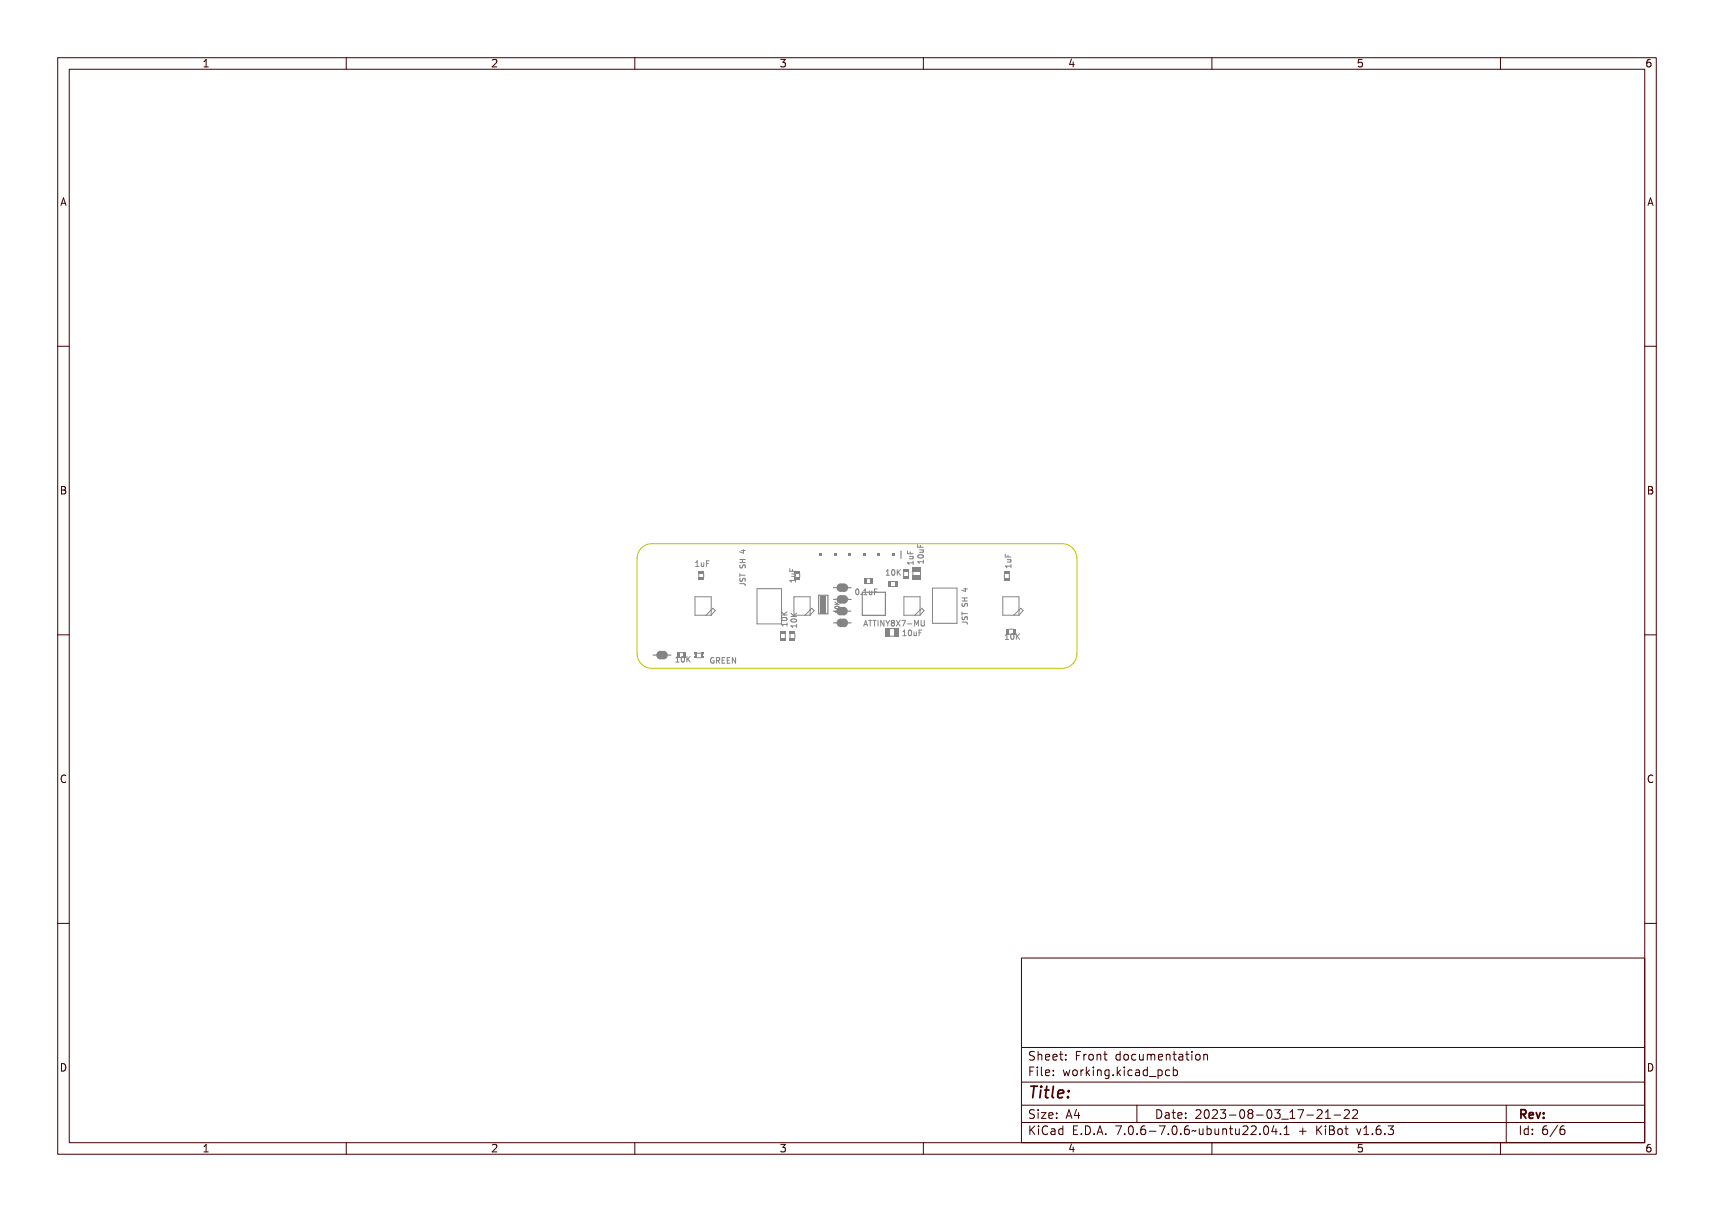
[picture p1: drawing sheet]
<svg xmlns="http://www.w3.org/2000/svg" width="297mm" height="210mm" viewBox="0 0 297 210" stroke-linecap="round" stroke-linejoin="round" font-family="sans-serif">
<defs><g id="words">
<text font-size="2.7" fill="#480000" x="178" y="190.3">Title:</text>
<g font-size="2" fill="#480000">
<text x="178" y="183.7">Sheet: Front documentation</text>
<text x="178" y="186.5">File: working.kicad_pcb</text>
<text x="178" y="193.9">Size: A4</text>
<text x="178" y="196.6">KiCad E.D.A. 7.0.6-7.0.6~ubuntu22.04.1 + KiBot v1.6.3</text>
<text x="200" y="193.9">Date: 2023-08-03_17-21-22</text>
<text x="263" y="196.6">Id: 6/6</text>
<text x="263" y="193.9">Rev:</text>
</g>
<g font-size="1.7" fill="#480000">
<text x="35" y="11.7">1</text>
<text x="85" y="11.7">2</text>
<text x="135" y="11.7">3</text>
<text x="185" y="11.7">4</text>
<text x="235" y="11.7">5</text>
<text x="285" y="11.7">6</text>
<text x="10.5" y="35.7">A</text>
<text x="285.5" y="35.7">A</text>
<text x="10.5" y="85.6">B</text>
<text x="285.5" y="85.6">B</text>
<text x="10.5" y="135.7">C</text>
<text x="285.5" y="135.7">C</text>
<text x="10.5" y="185.6">D</text>
<text x="285.5" y="185.6">D</text>
<text x="35" y="199.7">1</text>
<text x="85" y="199.7">2</text>
<text x="135" y="199.7">3</text>
<text x="185" y="199.7">4</text>
<text x="235" y="199.7">5</text>
<text x="285" y="199.7">6</text>
</g>
<g font-size="1.3" fill="#848484">
<text x="120.7" y="98.2">1uF</text>
<text x="137.9" y="101.1" transform="rotate(-90 137.9 101.1)">1uF</text>
<text x="153.9" y="99.7">10K</text>
<text x="158.3" y="98" transform="rotate(-90 158.3 98)">1uF</text>
<text x="160" y="97.8" transform="rotate(-90 160 97.8)">10uF</text>
<text x="175.2" y="98.6" transform="rotate(-90 175.2 98.6)">1uF</text>
<text x="148.1" y="103.1">0.1uF</text>
<text x="136.4" y="108.7" transform="rotate(-90 136.4 108.7)">10K</text>
<text x="138.1" y="108.9" transform="rotate(-90 138.1 108.9)">10K</text>
<text x="149.6" y="108.5">ATTINY8X7-MU</text>
<text x="156.2" y="110.2">10uF</text>
<text x="174.5" y="110.8">10K</text>
<text x="117.4" y="114.8">10K</text>
<text x="122.9" y="115">GREEN</text>
</g>
</g></defs>
<g fill="none" stroke="#848484" stroke-width=".17">
<path d="M120.8 97.3l.4-.1v.9h.2v.1h-.5v-.1h.2v-.7h-.3zM121.6 97.5h.1v.5l.1 .1 .2-.1v-.5h.1v.7l-.1-.1a.23 .23 0 0 1-.3 .1 .23 .23 0 0 1-.1-.3zM122.4 97.2h.6v.1h-.5v.3h.4v.1h-.4v.5h-.1zM128.2 99.4v.5M128.2 99.7h.9M128.2 97.5h.9M128.2 96.9h.9M128.2 97.9l.1 .5h.3l.1-.4 .3-.1 .1 .2v.3M128.3 99.5h.1v.2h.9v.2h-.9v.2h-.1zM128.3 97.3h1v.1h-.5v.3h.5v.1h-1v-.1h.4v-.3h-.4zM128.3 95.9h.6l.1-.2 .3 .3h-.3v.4h-.1l-.6-.4zM128.4 98.1h.1a.21 .21 0 0 0 0 .3 .21 .21 0 0 0 .2 0 .21 .21 0 0 0 .1-.3 .28 .28 0 0 1 .4 .1 .28 .28 0 0 1-.1 .4v-.1a.22 .22 0 0 0 .1-.3 .22 .22 0 0 0-.3 0 .22 .22 0 0 0-.1 .3 .29 .29 0 0 1-.4 0 .29 .29 0 0 1 0-.4z"/>
<path d="M128.5 96h.4v.3zM128.5 95.4h.6M128.6 96.9v.6M128.8 95.3v.5l-.6-.2M136.9 98.8h.1v.4h.3v-.4h.1v.4h.5v.1h-1zM137.2 99.6h.7l-.1 .1a.23 .23 0 0 1 .1 .3 .23 .23 0 0 1-.3 .2h-.4v-.2h.5l.1-.1-.1-.2h-.5zM153.6 99.7h.5M153.7 98.9l-.1 .1M154 98.8h.4v.8h.2v.1h-.5v-.1h.2v-.7h-.3zM154.8 98.9l.1-.1a.46 .46 0 0 1 .5 .4 .46 .46 0 0 1-.5 .5l-.1-.2zM155 98.9a.39 .39 0 0 1 .3 .3 .39 .39 0 0 1-.3 .4l-.1-.4zM155.6 98.8h.1v.4l.4-.4h.1l-.3 .4 .3 .5h-.1l-.3-.5-.1 .5h-.1z"/>
<path d="M157.3 97.5h.9v-.2h.1v.5h-.1v-.2h-.8l.1 .3h-.1zM157.3 95.7h.1v.5h.3v-.4h.1v.4h.5v.1h-1zM157.5 96.6h.8l-.1 .1a.23 .23 0 0 1 .1 .3 .23 .23 0 0 1-.3 .1h-.5v-.1h.6l.1-.1-.1-.2h-.6zM159.1 97.3h.8v-.2h.1v.6h-.1v-.2h-.7l.1 .2h-.2zM159.1 94.8h.1v.4h.3v-.4h.1v.4h.4v.1h-.9zM159.2 96.4l.4-.1a.38 .38 0 0 1 .5 .4 .55 .55 0 0 1-.5 .3 .55 .55 0 0 1-.5-.3zM159.2 96.6a.43 .43 0 0 1 .7 .1 .43 .43 0 0 1-.7-.1zM159.3 95.6h.7l-.1 .1a.23 .23 0 0 1 .1 .3 .23 .23 0 0 1-.2 .1h-.5v-.1h.6l.1-.1-.2-.2h-.5zM174 99.5v.7M174.3 98.1h.8v-.2h.1v.5h-.1v-.2h-.7v.2h-.1zM174.3 96.3h.1v.4h.3v-.3h.1v.3h.4v.2h-.9zM174.5 97.1h.7l-.1 .2a.23 .23 0 0 1 .1 .2 .23 .23 0 0 1-.3 .2h-.4v-.1h.5l.1-.2-.1-.1h-.5z"/>
<path d="M174.9 99.5v.7M117.1 114.7h.6M117.2 114h-.1M117.6 113.9l.3-.1v.9h.2v.1h-.5v-.1h.2v-.8l-.2 .1zM118.4 113.9l.1-.1a.46 .46 0 0 1 .4 .5 .46 .46 0 0 1-.4 .4l-.2-.2zM118.5 113.9a.39 .39 0 0 1 .3 .4 .39 .39 0 0 1-.3 .4l-.1-.4zM119.1 113.8h.1v.4l.4-.4h.2l-.4 .4 .4 .6h-.2l-.3-.5-.1 .5h-.1zM123.1 114.1l.3-.1 .2 .1v.1l-.1-.1a.36 .36 0 0 0-.4 .4 .36 .36 0 0 0 .4 .3v-.2l-.1-.1h.2v.4a.43 .43 0 0 1-.6-.1 .43 .43 0 0 1 0-.5zM123.8 114h.3a.26 .26 0 0 1 .3 .2 .26 .26 0 0 1-.2 .3l.3 .5h-.2l-.3-.4h-.1v.4h-.1zM123.9 114.1h.2a.17 .17 0 0 1 .1 .2 .17 .17 0 0 1-.1 .1h-.2zM124.6 114h.6v.1h-.5v.3h.5v.1h-.5v.3h.5v.2h-.6zM125.4 114h.6v.1h-.5v.3h.4v.1h-.4v.3h.5v.2h-.6z"/>
<path d="M126.1 114h.2l.3 .8v-.8h.2v1h-.2l-.3-.8v.8h-.2zM126.9 113.9l.6 1v-1M128.2 101.1l.8 .1 .1 .3M128.2 100.2v.4l.2 .1 .2-.1 .2-.4h.2l.1 .5M128.3 101.1h.7a.26 .26 0 0 1 .3 .2 .26 .26 0 0 1-.2 .3 .21 .21 0 0 0 .1-.2 .21 .21 0 0 0-.2-.2h-.6v.2h-.1zM128.4 100.3l.1 .1a.21 .21 0 0 0 0 .3 .21 .21 0 0 0 .2 0 .21 .21 0 0 0 .1-.3 .28 .28 0 0 1 .4 0 .28 .28 0 0 1-.1 .4 .22 .22 0 0 0 .1-.3 .22 .22 0 0 0-.3-.1 .22 .22 0 0 0-.1 .3 .29 .29 0 0 1-.4 0 .29 .29 0 0 1 0-.4zM135.5 108.2h.8v-.2h.1v.5h-.1v-.2h-.7v.2h-.1zM135.5 106.3l.4 .4 .5-.4v.2l-.5 .3 .5 .1v.1h-.9v-.1h.4l-.4-.4zM135.6 107.3l.3-.1a.38 .38 0 0 1 .5 .3 .55 .55 0 0 1-.5 .3 .55 .55 0 0 1-.5-.3zM135.6 107.4a.43 .43 0 0 1 .7 .2 .43 .43 0 0 1-.7-.2zM136.9 100.6h.9v-.2h.1v.5h-.1v-.2h-.8l.1 .2h-.1zM137.1 108.4h.9v-.2h.1v.6h-.1v-.2h-.8l.1 .2h-.1z"/>
<path d="M137.1 106.6l.4 .4 .6-.4v.1l-.5 .4 .5 .1v.1h-1v-.1h.4l-.4-.4zM137.2 107.5h.4a.38 .38 0 0 1 .5 .3 .55 .55 0 0 1-.5 .3 .55 .55 0 0 1-.5-.3zM137.2 107.7a.43 .43 0 0 1 .8 .1 .43 .43 0 0 1-.8-.1zM144.7 104.7h.7M144.7 104.3l.4 .4M144.7 105.1a.36 .36 0 0 1 .4-.1 .36 .36 0 0 1 .3 .4 .36 .36 0 0 1-.5 .1 .36 .36 0 0 1-.2-.4zM144.7 106h.6l.1-.2v.4l-.1-.1h-.5l-.1 .1zM144.7 104.6l.3 .3 .4-.3-.3 .3 .3 .1v.1h-.7v-.1h.3zM144.8 105.3l.4-.1 .2 .2a.35 .35 0 0 1-.3 .3 .35 .35 0 0 1-.4-.3zM144.8 105.4a.27 .27 0 0 1 .3-.1 .27 .27 0 0 1 .2 .3h-.4zM145.4 105.7v.5M145.4 105.9h-.7l.2 .3"/>
<path d="M145.4 104.3l-.4 .3M148.2 102.2l.1-.1a.46 .46 0 0 1 .5 .5 .46 .46 0 0 1-.5 .5l-.1-.3zM148.4 102.2a.39 .39 0 0 1 .2 .4 .39 .39 0 0 1-.2 .4l-.1-.4zM149.2 102.9h.1v.2h-.1zM149.8 102.2l.3-.1v.9h.2v.1h-.5v-.1h.2v-.8l-.2 .1zM149.9 107.6h.1l.3 .9h-.1l-.1-.2h-.3l-.1 .2h-.1zM149.9 107.7l.2 .5h-.3zM150.4 107.6h.7v.1h-.3v.8h-.1v-.8h-.3zM150.5 102.4h.2v.5l.1 .1 .2-.1v-.5h.1v.7l-.1-.1a.23 .23 0 0 1-.3 .1 .23 .23 0 0 1-.2-.3zM151.2 107.6h.7v.1h-.3v.8h-.1v-.8h-.3zM151.3 102.1h.6v.1h-.4v.3h.4v.1h-.4v.5h-.2zM152 107.6h.6v.1h-.2v.7h.2v.1h-.6v-.1h.2v-.7h-.2z"/>
<path d="M152.8 107.6h.2l.3 .7v-.7h.1v.9h-.2l-.3-.8v.8h-.1zM153.5 107.6h.1l.3 .4 .2-.4h.1l-.3 .5v.4h-.1v-.4zM154.5 107.6a.27 .27 0 0 1 .4 0 .27 .27 0 0 1-.1 .4 .27 .27 0 0 1 .1 .4 .27 .27 0 0 1-.5 0 .27 .27 0 0 1 .1-.4l-.1-.1zM155.1 107.6h.1l.3 .3 .2-.3h.1l-.3 .4 .3 .5h-.1l-.2-.4-.3 .4h-.1l.3-.5zM155.9 107.6h.6l-.3 .9h-.1l.3-.8h-.5zM156.4 109.3l.3-.1v.9h.2v.1h-.5v-.1h.2v-.7h-.2zM156.8 108.1h.4v.1h-.4zM157.2 109.3h.1a.46 .46 0 0 1 .4 .4 .46 .46 0 0 1-.4 .5l-.2-.3zM157.3 109.4a.39 .39 0 0 1 .3 .3 .39 .39 0 0 1-.3 .4l-.1-.4zM157.5 107.6h.1l.2 .4 .2-.4h.1v.9h-.1v-.8l-.1 .5h-.1l-.2-.5v.8h-.1zM157.9 109.5h.2v.5l.1 .1 .2-.1v-.5h.1v.7l-.1-.1a.23 .23 0 0 1-.3 .1 .23 .23 0 0 1-.2-.3zM158.3 107.6h.1v.6a.17 .17 0 0 0 .2 .2 .17 .17 0 0 0 .2-.2v-.6h.1v.6a.31 .31 0 0 1-.3 .3 .31 .31 0 0 1-.3-.3z"/>
<path d="M158.8 109.2h.5v.1h-.4v.3h.4v.1h-.4v.5h-.1zM159.6 107.5v.8l.2 .2 .4-.2v-.8M166.7 107.8h.8l.1 .3M166.7 106.1v.5M166.7 106.3h.9M166.7 104.1h.9M166.7 103.6h.9M166.7 104.5l.1 .5h.2l.2-.4 .3-.1 .1 .2v.4M166.7 106.9v.3l.2 .2 .2-.1 .2-.4h.2l.1 .5M166.8 107.8h.6a.26 .26 0 0 1 .4 .2 .26 .26 0 0 1-.2 .3 .21 .21 0 0 0 .1-.3 .21 .21 0 0 0-.3-.1h-.5v.2h-.1zM166.8 106.1h.1v.3h.8v.1h-.8v.3h-.1zM166.8 103.9h.9v.1h-.4v.4h.4v.1h-.9v-.1h.4v-.4h-.4z"/>
<path d="M166.8 102.5h.6l.1-.1 .2 .2h-.2v.4h-.1l-.6-.3zM166.9 107h.1a.2 .2 0 0 0 0 .4 .18 .18 0 0 0 .2-.2 .29 .29 0 0 1 .5-.2 .29 .29 0 0 1-.1 .5v-.1a.22 .22 0 0 0 .1-.3 .22 .22 0 0 0-.3 0 .22 .22 0 0 0-.1 .3 .29 .29 0 0 1-.4 0 .29 .29 0 0 1 0-.4zM166.9 104.7l.1 .1a.18 .18 0 0 0 0 .3 .18 .18 0 0 0 .2-.2 .29 .29 0 0 1 .5-.1 .29 .29 0 0 1-.1 .4 .22 .22 0 0 0 .1-.3 .22 .22 0 0 0-.3-.1 .22 .22 0 0 0-.1 .3 .29 .29 0 0 1-.4 0 .29 .29 0 0 1 0-.4zM167 102.6h.4v.3zM167 102h.6M167.1 103.6v.5M167.3 101.9v.6l-.7-.2M174.2 110.8h.6M174.3 110l-.1 .1M174.7 109.9h.3v.8h.2v.1h-.5v-.1h.2v-.7h-.2zM175.5 110l.1-.1a.46 .46 0 0 1 .4 .5 .46 .46 0 0 1-.4 .4l-.2-.2zM175.6 110a.39 .39 0 0 1 .3 .4 .39 .39 0 0 1-.3 .3l-.1-.3z"/>
<path d="M176.2 109.9h.1v.4l.4-.4h.2l-.4 .4 .4 .5h-.2l-.3-.5-.1 .5h-.1z"/>
<circle cx="155.1" cy="99.2" r=".09"/>
<circle cx="159.6" cy="96.6" r=".09"/>
<circle cx="118.6" cy="114.3" r=".09"/>
<circle cx="135.9" cy="107.5" r=".09"/>
<circle cx="137.6" cy="107.8" r=".09"/>
<circle cx="145.1" cy="105.5" r=".06"/>
<circle cx="148.5" cy="102.6" r=".09"/>
<circle cx="154.7" cy="107.8" r=".16"/>
<circle cx="154.7" cy="108.2" r=".19"/>
<circle cx="157.4" cy="109.7" r=".09"/>
<circle cx="175.7" cy="110.4" r=".09"/>
</g>
<g fill="#848484">
<path d="M174 100.2h.9v.5h-.9z" fill-rule="evenodd"/>
<path d="M174 99h.9v.5h-.9z" fill-rule="evenodd"/>
</g>
<path d="M144.4 103.9h.5M147 103.9h.5" fill="none" stroke="#848484" stroke-width=".2"/>
<path d="M145.7 103.7l-.1 .2 .1 .1M146.2 103.7l.1 .2-.1 .1" fill="none" stroke="#848484" stroke-width="1.3"/>
<path d="M121.1 99.4v.7M121.9 99.4v.7" fill="none" stroke="#848484" stroke-width=".17"/>
<g fill="#848484">
<path d="M121 100.1h1v.5h-1z" fill-rule="evenodd"/>
<path d="M121 98.9h1v.5h-1z" fill-rule="evenodd"/>
</g>
<path d="M150.1 101.1h.7M150.1 100.3h.7" fill="none" stroke="#848484" stroke-width=".17"/>
<g fill="#848484">
<path d="M150.8 100.2h.5v1h-.5z" fill-rule="evenodd"/>
<path d="M149.6 100.2h.5v1h-.5z" fill-rule="evenodd"/>
</g>
<path d="M154.2 110.2h.8" fill="none" stroke="#848484" stroke-width=".17"/>
<g fill="#848484">
<path d="M154.9 108.9h.8v1.4h-.8z" fill-rule="evenodd"/>
<path d="M153.5 108.9h.7v1.4h-.7z" fill-rule="evenodd"/>
</g>
<path d="M141.9 103.1h1.6v3.3h-1.6zM144.4 101.8h.5M147 101.8h.5" fill="none" stroke="#848484" stroke-width=".2"/>
<path d="M145.7 101.7l-.1 .1 .1 .2M146.2 101.7l.1 .1-.1 .2" fill="none" stroke="#848484" stroke-width="1.3"/>
<path d="M142.2 103.2h1v3.1h-1z" fill-rule="evenodd" fill="#848484"/>
<path d="M131.2 102h4.2v6.1h-4.2zM154.4 100.8h.7M154.4 101.6h.7M161.6 101.9h4.2v6.1h-4.2z" fill="none" stroke="#848484" stroke-width=".17"/>
<g fill="#848484">
<path d="M153.9 100.7h.5v1h-.5z" fill-rule="evenodd"/>
<path d="M155.1 100.7h.5v1h-.5z" fill-rule="evenodd"/>
</g>
<path d="M156.1 95.5v1.2" fill="none" stroke="#848484" stroke-width=".2"/>
<g fill="#848484">
<path d="M154.6 95.9h.5v.5h-.5z" fill-rule="evenodd"/>
<path d="M152.1 95.9h.5v.5h-.5z" fill-rule="evenodd"/>
<path d="M149.5 95.9h.5v.5h-.5z" fill-rule="evenodd"/>
<path d="M147 95.9h.5v.5h-.5z" fill-rule="evenodd"/>
<path d="M144.4 95.9h.5v.5h-.5z" fill-rule="evenodd"/>
<path d="M141.9 95.9h.5v.5h-.5z" fill-rule="evenodd"/>
</g>
<g fill="none" stroke="#848484" stroke-width=".17">
<path d="M120.3 113.3a.27 .27 0 0 1 .3 .3 .27 .27 0 0 1-.3 .3M120.8 113.2h.7M120.8 114h.7M121.9 113.3a.3 .3 0 0 0-.2 .3 .3 .3 0 0 0 .2 .3"/>
<circle cx="121.8" cy="113.2" r=".07"/>
</g>
<g fill="#848484">
<path d="M121.8 113.1h.2v.2h-.2z" fill-rule="evenodd"/>
<path d="M121.5 113.1l.4 .1z" fill-rule="evenodd"/>
<path d="M121.5 113.1h.2v.9h-.2z" fill-rule="evenodd"/>
<path d="M120.3 113.1h.5v.2h-.5z" fill-rule="evenodd"/>
<path d="M120.6 113.3h.2v.6h-.2z" fill-rule="evenodd"/>
<path d="M120.5 113.3l.1 .1z" fill-rule="evenodd"/>
<path d="M120.5 113.8l.1 .1z" fill-rule="evenodd"/>
<path d="M121.7 113.8h.3v.2h-.3z" fill-rule="evenodd"/>
<path d="M120.3 113.8h.5v.2h-.5z" fill-rule="evenodd"/>
</g>
<path d="M117.7 113.1h.7" fill="none" stroke="#848484" stroke-width=".17"/>
<g fill="#848484">
<path d="M117.2 113h.5v1h-.5z" fill-rule="evenodd"/>
<path d="M118.4 113h.5v1h-.5z" fill-rule="evenodd"/>
</g>
<path d="M135.2 109.9v.7M136.1 109.9v.7" fill="none" stroke="#848484" stroke-width=".17"/>
<g fill="#848484">
<path d="M135.2 110.5h.9v.5h-.9z" fill-rule="evenodd"/>
<path d="M135.2 109.4h.9v.5h-.9z" fill-rule="evenodd"/>
</g>
<path d="M138.6 99.4v.7" fill="none" stroke="#848484" stroke-width=".17"/>
<g fill="#848484">
<path d="M137.7 100.1h.9v.5h-.9z" fill-rule="evenodd"/>
<path d="M137.7 98.9h.9v.5h-.9z" fill-rule="evenodd"/>
</g>
<path d="M158.2 99v.8M159.5 99v.8" fill="none" stroke="#848484" stroke-width=".17"/>
<g fill="#848484">
<path d="M158.1 99.8h1.5v.7h-1.5z" fill-rule="evenodd"/>
<path d="M158.1 98.3h1.5v.8h-1.5z" fill-rule="evenodd"/>
</g>
<path d="M136.9 109.9v.7M137.7 109.9v.7" fill="none" stroke="#848484" stroke-width=".17"/>
<g fill="#848484">
<path d="M136.8 110.5h1v.5h-1z" fill-rule="evenodd"/>
<path d="M136.8 109.4h1v.5h-1z" fill-rule="evenodd"/>
</g>
<path d="M174.9 109h.7" fill="none" stroke="#848484" stroke-width=".17"/>
<g fill="#848484">
<path d="M175.6 109h.5v.9h-.5z" fill-rule="evenodd"/>
<path d="M174.4 109h.5v.9h-.5z" fill-rule="evenodd"/>
</g>
<path d="M157.4 99.1v.7" fill="none" stroke="#848484" stroke-width=".17"/>
<g fill="#848484">
<path d="M156.5 99.8h1v.5h-1z" fill-rule="evenodd"/>
<path d="M156.5 98.6h1v.5h-1z" fill-rule="evenodd"/>
</g>
<path d="M113.2 113.5h.5M115.7 113.5h.5M144.4 105.9h.5M144.4 107.9h.5M146.9 105.9h.5M147 107.9h.5M149.4 102.6h4v4h-4z" fill="none" stroke="#848484" stroke-width=".2"/>
<path d="M114.5 113.4l-.2 .1 .2 .1M115 113.4l.1 .1-.1 .1M145.6 105.8l-.1 .1 .1 .1M145.7 107.8l-.1 .1 .1 .2M146.2 105.8l.1 .1-.1 .1M146.2 107.8l.1 .1-.1 .2" fill="none" stroke="#848484" stroke-width="1.3"/>
<path d="M120.4 103.4h2.8v3.2h-2.8zM122.3 106.6l1.2-1.2 .4 .4-.7 .8M137.6 103.4h2.8v3.2h-2.8zM139.5 106.6l1.2-1.2 .4 .4-.7 .8M156.6 103.4h2.8v3.2h-2.8zM158.5 106.6l1.2-1.2 .4 .4-.7 .8M173.8 103.4h2.8v3.2h-2.8zM175.7 106.6l1.2-1.2 .4 .4-.7 .8" fill="none" stroke="#848484" stroke-width=".17"/>
<path d="M111.4 94.8l1-.5 .5-.1h71.2a2.54 2.54 0 0 1 2.5 2.5v16.6a2.54 2.54 0 0 1-2.5 2.5h-71.2a2.54 2.54 0 0 1-2.5-2.5v-16.6a2.54 2.54 0 0 1 1-1.9z" fill="none" stroke="#c2c200" stroke-width=".17"/>
<g fill="none" stroke="#480000" stroke-width=".17">
<path d="M10 10h277v190h-277zM12 12h273v186h-273zM60 10v2M110 10v2M160 10v2M210 10v2M260 10v2M10 60h2M285 60h2M10 110h2M285 110h2M10 160h2"/>
<path d="M285 160h2M177 166h108v32h-108zM60 198v2M110 198v2M160 198v2M177 181.5h108M177 187.5h108M177 191.5h108M177 194.5h108M178.1 195.2h.2v.6l.6-.6h.3l-.6 .6 .6 .8h-.2l-.5-.7-.2 .2v.5h-.2zM178.2 185h.9v.2h-.7v.4h.6v.2h-.6v.7h-.2zM178.3 182.4l.5-.1h.2v.2a.31 .31 0 0 0-.5-.1 .31 .31 0 0 0 0 .5 .5 .5 0 0 1 .6 .6 .5 .5 0 0 1-.8 .2l-.1-.2a.34 .34 0 0 0 .4 .1 .34 .34 0 0 0 .1-.5 .47 .47 0 0 1-.5-.2 .47 .47 0 0 1 .1-.5z"/>
<path d="M178.3 192.5l.5-.1h.2v.2a.31 .31 0 0 0-.5-.1 .31 .31 0 0 0 0 .5 .5 .5 0 0 1 .6 .6 .5 .5 0 0 1-.8 .2l-.1-.2a.34 .34 0 0 0 .4 .1 .34 .34 0 0 0 .1-.5 .47 .47 0 0 1-.5-.2 .47 .47 0 0 1 .1-.5zM179.4 182.2h.2v.6a.35 .35 0 0 1 .4-.1 .35 .35 0 0 1 .2 .4v.6h-.2v-.8h-.4v.8h-.2zM179.5 185.4h.4v.9h.4v.2h-.9v-.2h.3v-.8h-.2zM179.5 192.8h.4v.9h.4v.1h-.9v-.1h.3v-.8h-.2zM179.5 195.6h.4v.9h.4v.1h-.9v-.1h.3v-.8h-.2zM179.7 184.9h.2v.3h-.2zM179.7 192.3h.2v.3h-.2zM179.7 195.1h.2v.3h-.2zM180.6 184.9h.4v1.3l.4 .1v.2l-.5-.2v-1.2h-.3zM180.6 192.8h.8v.1l-.6 .8h.6v.1h-.8v-.1l.6-.8h-.6zM180.7 182.8a.49 .49 0 0 1 .6-.1 .49 .49 0 0 1 .2 .5h-.8a.42 .42 0 0 0 .3 .4 .42 .42 0 0 0 .4-.1v.2a.6 .6 0 0 1-.8-.1 .6 .6 0 0 1 .1-.8zM180.7 195.4l.5-.2h.3v.2a.43 .43 0 0 0-.6 0 .43 .43 0 0 0-.2 .5 .43 .43 0 0 0 .2 .5 .43 .43 0 0 0 .6 0v.2a.66 .66 0 0 1-.8-.1 .66 .66 0 0 1-.1-.8z"/>
<path d="M180.8 182.9l.4-.1 .1 .3h-.6zM181.8 195.6h.2a.45 .45 0 0 1 .5 0 .45 .45 0 0 1 .1 .4v.6h-.1v-.1a.38 .38 0 0 1-.5 .2 .38 .38 0 0 1-.2-.5 .38 .38 0 0 1 .4-.2h.3a.35 .35 0 0 0-.3-.4 .35 .35 0 0 0-.4 .2zM181.9 182.8a.49 .49 0 0 1 .6-.1 .49 .49 0 0 1 .2 .5h-.8a.42 .42 0 0 0 .3 .4 .42 .42 0 0 0 .5-.1v.2a.6 .6 0 0 1-.9-.1 .6 .6 0 0 1 .1-.8zM181.9 185.5a.49 .49 0 0 1 .6-.1 .49 .49 0 0 1 .2 .5h-.8a.42 .42 0 0 0 .3 .4 .42 .42 0 0 0 .5-.1v.2a.6 .6 0 0 1-.9-.1 .6 .6 0 0 1 .1-.8zM181.9 192.9a.49 .49 0 0 1 .6-.1 .49 .49 0 0 1 .2 .5h-.8a.42 .42 0 0 0 .3 .4 .42 .42 0 0 0 .5-.1v.2a.6 .6 0 0 1-.9-.1 .6 .6 0 0 1 .1-.8zM182 196.2l.5-.1a.31 .31 0 0 1-.2 .4 .31 .31 0 0 1-.4-.1zM182 182.9l.4-.1 .1 .3h-.6zM182 185.6l.4-.1 .1 .3h-.6zM182 193l.4-.1 .1 .3h-.6zM183 195.7l.4-.2 .2 .2v-.6h.2v1.5h-.2v-.1a.42 .42 0 0 1-.5 .1 .42 .42 0 0 1-.2-.5zM183.2 195.8l.1-.1a.4 .4 0 0 1 .3 .4 .4 .4 0 0 1-.3 .4l-.2-.2zM183.2 182.3h.2v.4h.4v.1h-.4l.1 .8h.3v.1h-.2a.3 .3 0 0 1-.4-.3v-.6h-.3v-.1h.3z"/>
<path d="M183.3 185.4h.2v.3h-.2zM183.3 186.2h.2v.3h-.2zM183.3 192.8h.2v.3h-.2zM183.3 193.6h.2v.2h-.2zM184.5 182.7h.2v.3h-.2zM184.5 183.5h.2v.2h-.2zM185.2 185.4h.2l.2 .8 .1-.5h.2l.2 .5 .1-.8h.2l-.2 1.1h-.2l-.2-.7-.2 .7h-.1zM185.4 195.2h.9v.2h-.7v.4h.6v.2h-.6v.5h.7v.1h-.9zM185.7 192.4h.2l.5 1.4h-.2l-.1-.3h-.5l-.1 .3h-.2zM185.8 192.6l.2 .7h-.4zM186.6 182.3h.9v.2h-.7v.4h.6v.2h-.6v.6h-.2zM186.7 185.5a.52 .52 0 0 1 .8 .4 .52 .52 0 0 1-.8 .4l-.1-.4z"/>
<path d="M186.8 185.6l.1-.1a.39 .39 0 0 1 .4 .4 .39 .39 0 0 1-.4 .4l-.1-.2zM186.9 196.4h.2v.2h-.2zM187.1 192.4h.2v.9h.2v.2h-.2v.3h-.2v-.3h-.6v-.2zM187.1 192.6v.7h-.4zM187.8 195.2a.76 .76 0 0 1 .9 .7 .76 .76 0 0 1-.9 .7zM188 195.4a.57 .57 0 0 1 .5 .5 .57 .57 0 0 1-.5 .6zM188 182.7h.2v.2a.3 .3 0 0 1 .3-.3 .3 .3 0 0 1 .3 .3 .37 .37 0 0 0-.5-.1 .37 .37 0 0 0-.1 .4v.5h-.2zM188 185.4h.2v.2a.3 .3 0 0 1 .3-.3 .3 .3 0 0 1 .3 .3 .37 .37 0 0 0-.5-.1 .37 .37 0 0 0-.1 .4v.6h-.2zM189.1 184.9h.1v.9l.5-.4h.2l-.4 .4 .5 .7h-.2l-.4-.6-.2 .1v.5h-.1zM189.1 182.8a.52 .52 0 0 1 .8 .4 .52 .52 0 0 1-.8 .4l-.1-.4zM189.2 182.9l.1-.1a.39 .39 0 0 1 .4 .4 .39 .39 0 0 1-.4 .4l-.1-.2zM189.3 196.4h.3v.2h-.3z"/>
<path d="M190.2 182.7h.2v.1a.35 .35 0 0 1 .4-.1 .35 .35 0 0 1 .3 .4v.6h-.2l-.1-.8h-.3l-.1 .8h-.2zM190.3 185.4h.4v.9h.4v.2h-.9v-.2h.4v-.8h-.3zM190.5 195.2h.3l.4 1.4h-.2l-.1-.3h-.5l-.1 .3h-.2zM190.6 184.9h.1v.3h-.1zM190.6 195.4l.2 .7h-.4zM191.4 185.4h.2v.1a.35 .35 0 0 1 .4-.1 .35 .35 0 0 1 .3 .4v.7h-.2l-.1-.9h-.3l-.1 .9h-.2zM191.7 182.3h.1v.4h.4v.1h-.4l.1 .8h.3v.1h-.2a.3 .3 0 0 1-.3-.3v-.6h-.3v-.1h.3zM191.7 196.4h.3v.2h-.3zM192.7 185.5l.3-.2 .3 .2v-.1h.2v1a.53 .53 0 0 1-.8 .4v-.2a.36 .36 0 0 0 .4 .1 .36 .36 0 0 0 .2-.4l-.1 .1a.53 .53 0 0 1-.7-.3 .53 .53 0 0 1 .2-.6zM192.8 185.6l.1-.1a.39 .39 0 0 1 .4 .4 .39 .39 0 0 1-.4 .4l-.1-.2zM193.8 195.2h.9l-.5 1.4h-.2l.5-1.2h-.7zM193.9 182.8l.3-.2 .3 .2v-.6h.2v1.5h-.2v-.1a.42 .42 0 0 1-.6 .1 .42 .42 0 0 1-.1-.5z"/>
<path d="M194.1 182.8a.4 .4 0 0 1 .4 .4 .4 .4 0 0 1-.4 .4l-.2-.4zM194.1 186.2h.3v.3h-.3zM195.1 184.9h.2v.9l.4-.4h.3l-.5 .4 .5 .7h-.2l-.4-.6-.1 .1v.5h-.2zM195.1 182.8a.52 .52 0 0 1 .8 .4 .52 .52 0 0 1-.8 .4l-.1-.4zM195.2 182.9l.1-.1a.39 .39 0 0 1 .4 .4 .39 .39 0 0 1-.4 .4l-.1-.2zM195.3 196.4h.3v.2h-.3zM196.3 185.4h.5v.9h.3v.2h-.9v-.2h.4v-.8h-.3zM196.3 195.4a.5 .5 0 0 1 .7-.1 .5 .5 0 0 1 .1 .6 .52 .52 0 0 1-.4 .8 .52 .52 0 0 1-.5-.8zM196.4 182.8a.39 .39 0 0 1 .4-.2 .39 .39 0 0 1 .3 .3 .4 .4 0 0 0-.6 0 .4 .4 0 0 0 0 .6 .4 .4 0 0 0 .6 0 .41 .41 0 0 1-.4 .3 .41 .41 0 0 1-.4-.3v-.5zM196.5 195.4a.57 .57 0 0 1 .4 .9l-.3 .2a.86 .86 0 0 1-.1-1.1zM196.6 184.9h.2v.3h-.2zM197 191.5v3"/>
<path d="M197.4 182.7h.2v.8l.2 .1 .3-.2v-.7h.2v1h-.2v-.1a.35 .35 0 0 1-.4 .2 .35 .35 0 0 1-.3-.5zM197.6 185.5a.39 .39 0 0 1 .4-.2 .39 .39 0 0 1 .3 .3 .4 .4 0 0 0-.6 0 .4 .4 0 0 0 0 .6 .4 .4 0 0 0 .6 0 .41 .41 0 0 1-.4 .3 .41 .41 0 0 1-.4-.3v-.5zM197.7 196.4h.3v.2h-.3zM198.6 182.7h.1l.2-.1a.22 .22 0 0 0 .2 .2 .22 .22 0 0 0 .2-.2l.2 .3 .1 .8h-.2v-.8l-.1-.1-.2 .1v.8h-.1v-.8l-.2-.1-.1 .1v.8h-.1zM198.7 185.4h.1a.45 .45 0 0 1 .5 0 .45 .45 0 0 1 .2 .4v.7h-.2v-.2a.38 .38 0 0 1-.5 .2 .38 .38 0 0 1-.2-.5 .38 .38 0 0 1 .5-.2h.2a.35 .35 0 0 0-.3-.4 .35 .35 0 0 0-.3 .2zM198.7 195.4l.5-.2h.2v.2a.43 .43 0 0 0-.5 0 .43 .43 0 0 0-.1 .5 .48 .48 0 0 1 .7 0 .48 .48 0 0 1-.1 .7 .48 .48 0 0 1-.7-.1l-.1-.6zM198.8 186l.5-.1a.31 .31 0 0 1-.1 .4 .31 .31 0 0 1-.4-.1zM198.9 195.9a.29 .29 0 0 1 .4 .1 .29 .29 0 0 1-.1 .4 .29 .29 0 0 1-.4-.1zM199.9 185.5l.3-.2 .3 .2v-.6h.2v1.6h-.2v-.2a.42 .42 0 0 1-.5 .1 .42 .42 0 0 1-.2-.5zM199.9 182.8a.49 .49 0 0 1 .6-.1 .49 .49 0 0 1 .2 .5h-.7a.42 .42 0 0 0 .2 .4 .42 .42 0 0 0 .5-.1v.2a.6 .6 0 0 1-.8-.1 .6 .6 0 0 1 0-.8zM200 196h.5v.2h-.5zM200 185.6l.1-.1a.39 .39 0 0 1 .4 .4 .39 .39 0 0 1-.4 .4l-.1-.2z"/>
<path d="M200.1 182.9l.3-.1 .2 .3h-.6zM200.1 192.4a.76 .76 0 0 1 1 .7 .76 .76 0 0 1-1 .7zM200.3 192.6a.57 .57 0 0 1 .6 .5 .57 .57 0 0 1-.6 .6zM200.9 186.8l1.2 .1zM201 195.2h.9l-.5 1.4h-.2l.5-1.2h-.7zM201.1 182.7h.1v.1a.35 .35 0 0 1 .5-.1 .35 .35 0 0 1 .2 .4v.6h-.2v-.8h-.4l-.1 .8h-.1zM201.4 192.8h.2a.45 .45 0 0 1 .5 0 .45 .45 0 0 1 .1 .4v.6h-.1v-.1a.38 .38 0 0 1-.5 .2 .38 .38 0 0 1-.2-.5 .38 .38 0 0 1 .4-.2h.3a.35 .35 0 0 0-.3-.4 .35 .35 0 0 0-.4 .2zM201.6 193.4l.5-.1a.31 .31 0 0 1-.2 .4 .31 .31 0 0 1-.4-.1zM202.2 185.4h.2v.1a.46 .46 0 0 1 .6 0 .46 .46 0 0 1 .1 .6 .39 .39 0 0 1-.2 .4 .39 .39 0 0 1-.5-.2v.6h-.2zM202.5 182.3h.2v.4h.4v.1h-.4v.8h.4v.1h-.2a.3 .3 0 0 1-.4-.3v-.6h-.3v-.1h.3zM202.5 185.6l.1-.1a.4 .4 0 0 1 .4 .4 .4 .4 0 0 1-.4 .4l-.2-.2zM202.5 196.4h.3v.2h-.3z"/>
<path d="M202.8 192.4h.2v.4h.4v.1h-.4l.1 .8h.3v.1h-.2a.3 .3 0 0 1-.4-.3v-.6h-.3v-.1h.3zM203.5 182.7h.2a.45 .45 0 0 1 .4 0 .45 .45 0 0 1 .2 .4v.6h-.2v-.1a.38 .38 0 0 1-.5 .2 .38 .38 0 0 1-.2-.5 .38 .38 0 0 1 .5-.2h.2a.35 .35 0 0 0-.2-.4 .35 .35 0 0 0-.4 .2zM203.5 195.4a.5 .5 0 0 1 .7-.1 .5 .5 0 0 1 .1 .6 .52 .52 0 0 1-.4 .8 .52 .52 0 0 1-.5-.8zM203.6 185.5a.39 .39 0 0 1 .4-.2 .39 .39 0 0 1 .3 .3 .4 .4 0 0 0-.5 0 .4 .4 0 0 0 0 .6 .4 .4 0 0 0 .5 0 .41 .41 0 0 1-.4 .3 .41 .41 0 0 1-.4-.3v-.5zM203.7 183.3l.4-.1a.31 .31 0 0 1-.1 .4 .31 .31 0 0 1-.4-.1zM203.7 195.4a.57 .57 0 0 1 .4 .9l-.2 .2a.86 .86 0 0 1-.2-1.1zM203.9 192.9a.49 .49 0 0 1 .6-.1 .49 .49 0 0 1 .2 .5h-.8a.42 .42 0 0 0 .3 .4 .42 .42 0 0 0 .5-.1v.2a.6 .6 0 0 1-.9-.1 .6 .6 0 0 1 .1-.8zM204 193l.4-.1 .1 .3h-.6zM204.7 184.9h.1v.6a.45 .45 0 0 1 .7 0 .45 .45 0 0 1 0 .6 .39 .39 0 0 1-.2 .4 .39 .39 0 0 1-.5-.2v.2h-.1zM204.9 182.3h.2v.4h.4v.1h-.4v.8h.4v.1h-.2a.3 .3 0 0 1-.4-.3v-.6h-.3v-.1h.3zM204.9 185.6l.1-.1a.39 .39 0 0 1 .4 .4 .39 .39 0 0 1-.4 .4l-.1-.2zM204.9 196.4h.3v.2h-.3z"/>
<path d="M205.3 192.8h.2v.3h-.2zM205.3 193.6h.2v.2h-.2zM205.9 182.7h.5v.9h.3v.1h-.9v-.1h.4v-.8h-.3zM205.9 195.4l.5-.2h.2v.2a.43 .43 0 0 0-.5 0 .43 .43 0 0 0-.1 .5 .48 .48 0 0 1 .7 0 .48 .48 0 0 1-.1 .7 .48 .48 0 0 1-.7-.1l-.1-.6zM206.1 195.9a.29 .29 0 0 1 .4 .1 .29 .29 0 0 1-.1 .4 .29 .29 0 0 1-.4-.1zM206.2 182.2h.2v.3h-.2zM207 196l.3-.1 .5 .1 .2-.1a.38 .38 0 0 1-.7 .2l-.3 .1zM207.1 182.8a.52 .52 0 0 1 .8 .4 .52 .52 0 0 1-.8 .4l-.1-.4zM207.3 182.9l.1-.1a.39 .39 0 0 1 .4 .4 .39 .39 0 0 1-.4 .4l-.2-.2zM207.4 192.5a.53 .53 0 0 1 .8 .1 .53 .53 0 0 1-.3 .7l-.3 .4h.7v.1h-.9v-.1l.3-.4a.49 .49 0 0 0 .2-.7l-.5 .1zM208.3 182.7h.1v.1a.35 .35 0 0 1 .5-.1 .35 .35 0 0 1 .2 .4v.6h-.2v-.8h-.4l-.1 .8h-.1zM208.3 195.6h.1l.1 .8 .2 .1 .2-.2v-.7h.2v1h-.2v-.1a.35 .35 0 0 1-.4 .2 .35 .35 0 0 1-.2-.5z"/>
<path d="M208.7 192.6a.5 .5 0 0 1 .6-.1 .5 .5 0 0 1 .2 .6 .52 .52 0 0 1-.5 .8 .52 .52 0 0 1-.4-.8zM208.9 192.6a.57 .57 0 0 1 .4 .9l-.3 .2a.86 .86 0 0 1-.1-1.1zM209.5 195.1h.2v.6a.45 .45 0 0 1 .6-.1 .45 .45 0 0 1 .1 .7 .39 .39 0 0 1-.3 .4 .39 .39 0 0 1-.4-.2v.1h-.2zM209.7 195.8l.1-.1a.4 .4 0 0 1 .4 .4 .4 .4 0 0 1-.4 .4l-.1-.2zM209.8 192.5a.53 .53 0 0 1 .8 .1 .53 .53 0 0 1-.3 .7l-.3 .4h.7v.1h-.9v-.1l.3-.4a.49 .49 0 0 0 .2-.7l-.5 .1zM210 198v2M210.7 195.6h.2v.8l.2 .1 .2-.2v-.7h.2v1h-.2v-.1a.35 .35 0 0 1-.4 .2 .35 .35 0 0 1-.2-.5zM211 192.4a.46 .46 0 0 1 .6 0 .46 .46 0 0 1 .1 .6l-.1 .1a.45 .45 0 0 1 .2 .6 .45 .45 0 0 1-.6 .2l-.2-.1v-.2a.35 .35 0 0 0 .5 .1 .35 .35 0 0 0 0-.5h-.3v-.2a.28 .28 0 0 0 .4-.1 .28 .28 0 0 0 0-.3 .28 .28 0 0 0-.4 0h-.2zM211.9 195.6h.2v.1a.35 .35 0 0 1 .4-.1 .35 .35 0 0 1 .2 .4v.6h-.2v-.8h-.4v.8h-.2zM212.4 193.2h.5v.2h-.5zM213.3 195.2h.2v.4h.4v.1h-.4v.8h.4v.1h-.2a.3 .3 0 0 1-.4-.3v-.6h-.3v-.1h.3zM213.5 192.6a.5 .5 0 0 1 .6-.1 .5 .5 0 0 1 .2 .6 .52 .52 0 0 1-.5 .8 .52 .52 0 0 1-.4-.8z"/>
<path d="M213.7 192.6a.57 .57 0 0 1 .4 .9l-.3 .2a.86 .86 0 0 1-.1-1.1zM214.3 195.6h.2v.8l.2 .1 .2-.2v-.7h.2v1h-.2v-.1a.35 .35 0 0 1-.4 .2 .35 .35 0 0 1-.2-.5zM214.7 192.5a.41 .41 0 0 1 .7-.1 .41 .41 0 0 1-.2 .7 .42 .42 0 0 1 .2 .6 .42 .42 0 0 1-.7 0 .42 .42 0 0 1 .2-.6l-.3-.2zM215.5 195.3a.53 .53 0 0 1 .8 .1 .53 .53 0 0 1-.3 .7l-.3 .4h.6v.1h-.9v-.1l.4-.4a.49 .49 0 0 0 .2-.8l-.5 .2zM216 193.2h.5v.2h-.5zM216.7 195.3a.53 .53 0 0 1 .8 .1 .53 .53 0 0 1-.3 .7l-.3 .4h.6v.1h-.9v-.1l.4-.4a.49 .49 0 0 0 .2-.8l-.5 .2zM217.1 192.6a.5 .5 0 0 1 .7-.1 .5 .5 0 0 1 .1 .6 .52 .52 0 0 1-.5 .8 .52 .52 0 0 1-.4-.8zM217.3 192.6a.57 .57 0 0 1 .4 .9l-.3 .2a.86 .86 0 0 1-.1-1.1zM218.2 196.4h.2v.2h-.2zM218.2 192.4a.46 .46 0 0 1 .6 0 .46 .46 0 0 1 .1 .6l-.1 .1a.45 .45 0 0 1 .2 .6 .45 .45 0 0 1-.6 .2l-.2-.1v-.2a.35 .35 0 0 0 .5 .1 .35 .35 0 0 0 0-.5h-.3v-.2a.28 .28 0 0 0 .4-.1 .28 .28 0 0 0 0-.3 .28 .28 0 0 0-.4 0h-.2zM219.2 195.4a.5 .5 0 0 1 .6-.1 .5 .5 0 0 1 .2 .6 .52 .52 0 0 1-.5 .8 .52 .52 0 0 1-.5-.8zM219.2 194.2l1.3 .1z"/>
<path d="M219.4 195.4a.57 .57 0 0 1 .3 .9l-.2 .2a.86 .86 0 0 1-.1-1.1zM220.7 192.5l.5-.1v1.3h.3v.1h-.8v-.1h.3v-1.1h-.3zM220.8 195.2h.2v.9h.2v.2h-.2v.3h-.2v-.3h-.6v-.2zM220.8 195.4v.7h-.4zM221.8 196.4h.2v.2h-.2zM221.8 192.4h.9l-.5 1.4h-.2l.5-1.2h-.7zM222.8 195.3l.5-.1v1.3h.3v.1h-.8v-.1h.3v-1.1h-.3zM223.2 193.2h.5v.2h-.5zM224.2 192.5a.53 .53 0 0 1 .8 .1 .53 .53 0 0 1-.3 .7l-.3 .4h.7v.1h-.9v-.1l.3-.4a.49 .49 0 0 0 .2-.7l-.5 .1zM225.4 195.5h.2v.4h.4v.2h-.4v.4h-.2v-.4h-.4v-.2h.4zM225.5 192.5l.5-.1v1.3h.3v.1h-.8v-.1h.3v-1.1h-.3zM226.8 193.2h.5v.2h-.5z"/>
<path d="M227.5 195.2h.2v.6l.6-.6h.2l-.6 .6 .6 .8h-.2l-.5-.7-.1 .2v.5h-.2zM227.8 192.5a.53 .53 0 0 1 .8 .1 .53 .53 0 0 1-.2 .7l-.4 .4h.7v.1h-.9v-.1l.3-.4a.49 .49 0 0 0 .2-.7l-.5 .1zM228.8 195.6h.4v.9h.4v.1h-.9v-.1h.4v-.8h-.3zM229 192.5a.53 .53 0 0 1 .8 .1 .53 .53 0 0 1-.2 .7l-.4 .4h.7v.1h-.9v-.1l.3-.4a.49 .49 0 0 0 .2-.7l-.5 .1zM229.1 195.1h.1v.3h-.1zM229.9 195.2h.4a.35 .35 0 0 1 .5 .2 .35 .35 0 0 1-.3 .5 .41 .41 0 0 1 .3 .5 .41 .41 0 0 1-.5 .2h-.4zM230.1 196h.2a.27 .27 0 0 1 .3 .2 .27 .27 0 0 1-.3 .3h-.2zM230.1 195.4h.2a.23 .23 0 0 1 .3 .2 .23 .23 0 0 1-.3 .2h-.2zM231.2 193.2h1.1M231.2 195.7a.52 .52 0 0 1 .8 .4 .52 .52 0 0 1-.8 .4l-.1-.4zM231.3 195.8l.1-.1a.39 .39 0 0 1 .4 .4 .39 .39 0 0 1-.4 .4l-.1-.2zM232.6 195.2h.1v.4h.4v.1h-.4l.1 .8h.3v.1h-.2a.3 .3 0 0 1-.3-.3v-.6h-.3v-.1h.3z"/>
<path d="M233 192.4l.2-.1h.3l.2 .1 .1 .3-.1 .2-.8 .9h.9M234.4 192.4l.2-.1h.4l.2 .1v.3v.2l-.9 .9h.9M234.6 195.6h.2l.3 .9 .4-.9h.2l-.4 1h-.3zM236 195.3l.5-.1v1.3h.3v.1h-.8v-.1h.3v-1.1h-.3zM237.4 196.4h.3v.2h-.3zM238.4 195.4l.5-.2h.2v.2a.43 .43 0 0 0-.5 0 .43 .43 0 0 0-.1 .5 .48 .48 0 0 1 .7 0 .48 .48 0 0 1-.1 .7 .48 .48 0 0 1-.7-.1l-.1-.6zM238.6 195.9a.29 .29 0 0 1 .4 .1 .29 .29 0 0 1-.1 .4 .29 .29 0 0 1-.4-.1zM239.8 196.4h.3v.2h-.3zM240.7 195.2a.46 .46 0 0 1 .6 0 .46 .46 0 0 1 .1 .6l-.1 .1a.45 .45 0 0 1 .2 .6 .45 .45 0 0 1-.6 .2l-.2-.1v-.2a.35 .35 0 0 0 .5 .1 .35 .35 0 0 0 0-.5l-.3-.1v-.1a.28 .28 0 0 0 .4-.1 .28 .28 0 0 0 0-.3 .28 .28 0 0 0-.4 0h-.2zM260 198v2M261 191.5v6.5M263.2 195.2h.8v.2h-.3v1.1h.3v.1h-.8v-.1h.3v-1.1h-.3z"/>
<path d="M264.4 195.7l.3-.2 .3 .2v-.6h.2v1.5h-.2v-.1a.42 .42 0 0 1-.5 .1 .42 .42 0 0 1-.2-.5zM264.6 195.8l.1-.1a.4 .4 0 0 1 .3 .4 .4 .4 0 0 1-.3 .4l-.2-.2zM265.9 195.6h.2v.3h-.2zM265.9 196.4h.2v.2h-.2zM268.1 195.4l.5-.2h.2v.2a.43 .43 0 0 0-.5 0 .43 .43 0 0 0-.2 .5 .48 .48 0 0 1 .7 0 .48 .48 0 0 1-.1 .7 .48 .48 0 0 1-.6-.1l-.2-.6zM268.2 195.9a.29 .29 0 0 1 .4 .1 .29 .29 0 0 1 0 .4 .29 .29 0 0 1-.4-.1zM269.9 195.2h.2l-.8 1.6h-.2zM270.5 195.4l.5-.2h.2v.2a.43 .43 0 0 0-.5 0 .43 .43 0 0 0-.2 .5 .48 .48 0 0 1 .7 0 .48 .48 0 0 1 0 .7 .48 .48 0 0 1-.7-.1l-.1-.6zM270.6 195.9a.29 .29 0 0 1 .4 .1 .29 .29 0 0 1 0 .4 .29 .29 0 0 1-.4-.1z"/>
<circle cx="196.7" cy="195.9" r=".13"/>
<circle cx="203.9" cy="195.9" r=".13"/>
<circle cx="209" cy="193.1" r=".13"/>
<circle cx="213.8" cy="193.1" r=".13"/>
<circle cx="215" cy="193.4" r=".29"/>
<circle cx="215" cy="192.8" r=".25"/>
<circle cx="217.4" cy="193.1" r=".13"/>
<circle cx="219.5" cy="195.9" r=".13"/>
</g>
<g fill="none" stroke="#480000" stroke-width=".3">
<path d="M178.1 188.4h1.4v.2h-.6v1.7h-.2v-1.7h-.6zM179.9 188.8h.7v1.3h.4v.2h-1.2v-.2h.5v-1.1h-.4zM180.3 188.3h.3v.3h-.3zM181.8 188.4h.2v.4h.6v.2h-.6v1l.2 .1h.4v.2a.55 .55 0 0 1-.8-.5v-.8h-.4v-.2h.4zM183 188.3h.6l.1 1.6 .1 .2h.4v.2a.54 .54 0 0 1-.8-.5v-1.4h-.4zM184.8 189a.65 .65 0 0 1 .8-.1 .65 .65 0 0 1 .3 .7h-1.1a.56 .56 0 0 0 .4 .5 .56 .56 0 0 0 .6-.1v.2a.81 .81 0 0 1-1.1-.1 .81 .81 0 0 1 .1-1.1zM185 189.1l.3-.1a.37 .37 0 0 1 .3 .4h-.8zM186.7 188.9h.3v.4h-.3zM186.7 189.9h.3v.4h-.3zM263.1 192.4a.73 .73 0 0 1 .9 .2v.3l-.3 .3 .5 .6h-.2l-.3-.4-.2-.2h-.2v.6h-.2zM263.3 192.6h.2a.26 .26 0 0 1 .3 .2 .26 .26 0 0 1-.2 .3h-.3zM264.5 192.9a.49 .49 0 0 1 .6-.1 .49 .49 0 0 1 .2 .5h-.8a.42 .42 0 0 0 .3 .4 .42 .42 0 0 0 .4-.1v.2a.6 .6 0 0 1-.8-.1 .6 .6 0 0 1 .1-.8z"/>
<path d="M264.6 193l.3-.1 .2 .3h-.6zM265.5 192.8h.2l.3 .9 .3-.9h.2l-.4 1h-.2zM267.1 192.8h.2v.3h-.2zM267.1 193.6h.2v.2h-.2z"/>
</g>
<use href="#words"/>
</svg>
